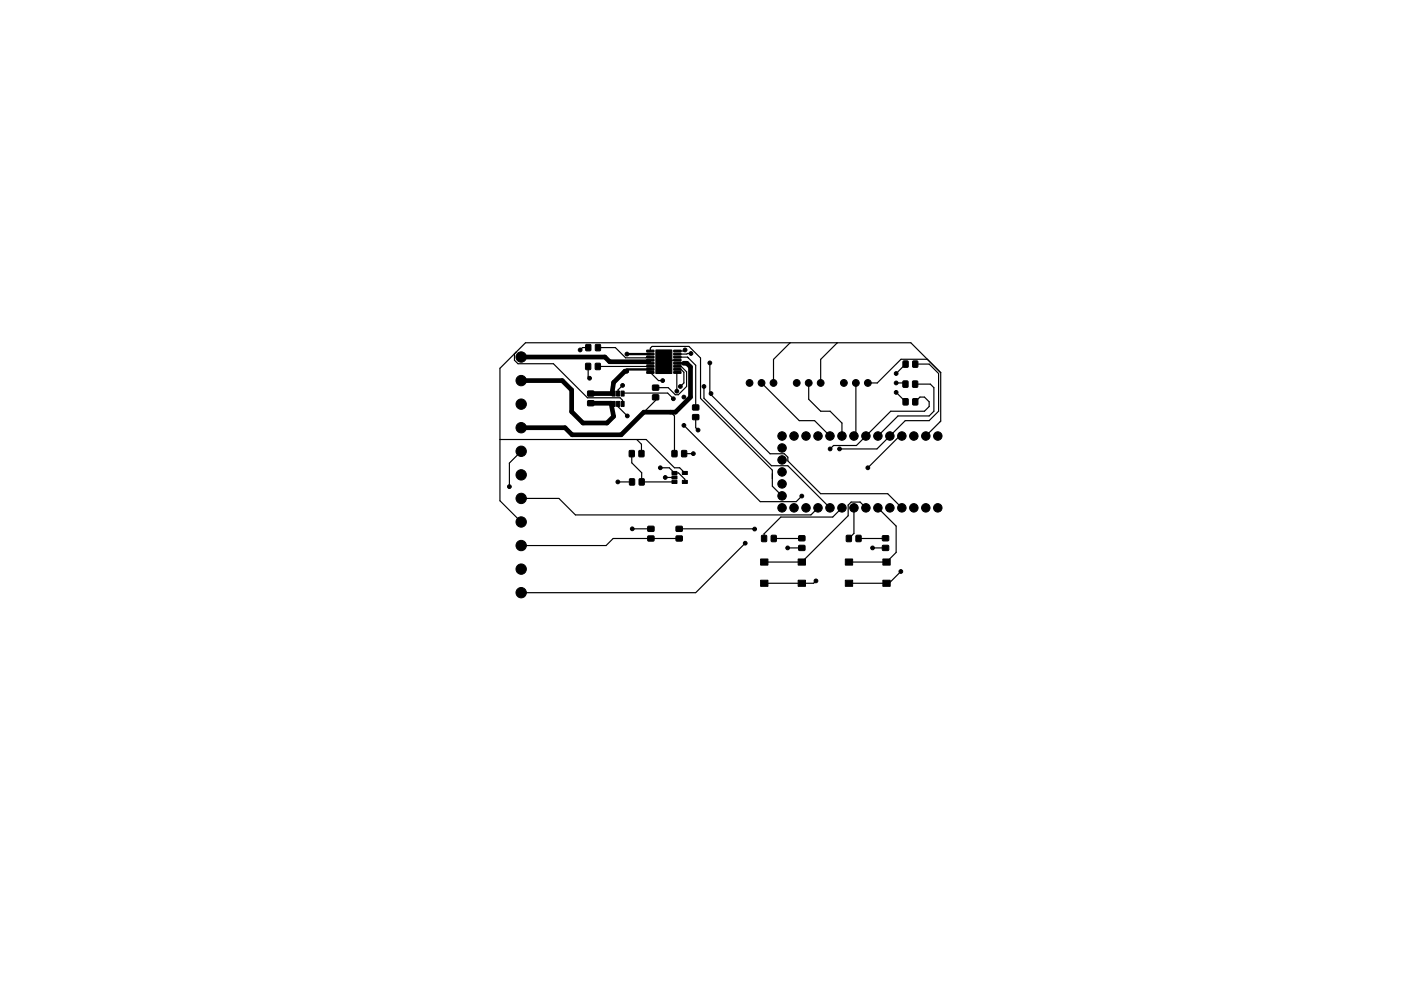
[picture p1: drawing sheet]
<svg xmlns="http://www.w3.org/2000/svg" width="297mm" height="210mm" viewBox="0 0 297 210" stroke-linecap="round" stroke-linejoin="round" font-family="sans-serif">
<g fill="#000" stroke="#000" stroke-width=".21">
<path d="M124.2 77.1h1v1.3h-1zM124.2 73.1h1v1.3h-1zM126.2 77.1h1.1l-.1 1.3h-1zM126.3 73.1h1v1.3h-1zM137.1 78.9l1.5-.1 .1 .3-1.5 .1zM137.1 78.2h1.5l.1 .3-1.5 .1zM137.1 77.6l1.5-.1 .1 .3-1.5 .1zM137.1 76.9h1.5l.1 .3-1.5 .1zM137.1 76.3l1.5-.1 .1 .3-1.5 .1zM137.1 75.6h1.5l.1 .3-1.5 .1zM137.1 75l1.5-.1 .1 .3-1.5 .1zM137.1 74.3h1.5l.1 .3-1.5 .1z"/>
<path d="M139.1 74.2h3.4v5h-3.4zM142.9 74.3h1.4l.1 .3-1.5 .1zM142.9 75l1.4-.1 .1 .3-1.5 .1zM142.9 75.6h1.4l.1 .3-1.5 .1zM142.9 76.3l1.4-.1 .1 .3-1.5 .1zM142.9 76.9h1.4l.1 .3-1.5 .1zM142.9 77.6l1.4-.1 .1 .3-1.5 .1zM142.9 78.2h1.4l.1 .3-1.5 .1zM142.9 78.9l1.4-.1 .1 .3-1.5 .1zM191.5 76.6h1v1.3h-1zM193.5 76.6h1.1l-.1 1.3h-1zM124.6 83h1.3v1h-1.3z"/>
<path d="M124.6 85h1.3v1l-1.3 .1zM129.8 85.2h.6v1h-.6zM129.8 83h.6v1h-.6zM130.7 85.2h.7v1h-.7zM130.7 83h.7v1h-.7zM131.7 85.2h.6v1h-.6zM131.7 83h.6v1h-.6zM133.4 95.6h1.1l-.1 1.3h-1zM135.5 95.6h1v1.3h-1zM138.4 81.7h1.2v1l-1.2 .1zM138.4 83.8h1.2v1h-1.2zM142.5 95.6h1v1.3h-1z"/>
<path d="M144.5 95.6h1.1l-.1 1.3h-1zM146.9 88h1.2v1h-1.2zM146.9 85.9h1.2v1l-1.2 .1zM191.5 80.9h1v1.2h-1zM191.5 84.6h1v1.3h-1zM193.5 80.9h1v1.2h-1zM193.5 84.6h1.1l-.1 1.3h-1zM133.5 101.6h1v1.3h-1zM135.5 101.6h1.1l-.1 1.3h-1zM137.4 111.7h1.2v1h-1.2zM137.4 113.7h1.2v1l-1.2 .1zM142.5 101.9h1v.7h-1z"/>
<path d="M142.5 101h1v.6h-1zM142.5 100h1v.7h-1zM143.4 113.7h1.2v1l-1.2 .1zM143.4 111.7h1.2v1h-1.2zM144.7 100h1v.7h-1zM144.7 101.9h1v.7h-1zM161.3 118.6h1.5v1.3h-1.5zM161.5 113.6h1v1.3h-1zM163.5 113.6h1.1l-.1 1.3h-1zM169.2 118.6h1.6v1.3h-1.6zM169.4 113.7h1.2v1h-1.2zM169.4 115.7h1.2v1l-1.2 .1z"/>
<path d="M179.2 118.6h1.6v1.3h-1.6zM179.5 113.6h1v1.3h-1zM181.5 113.6h1v1.3h-1zM187.2 118.6h1.5v1.3h-1.5zM187.1 113.7h1.3v1h-1.3zM187.1 115.7h1.3v1l-1.3 .1zM161.3 123.1h1.5v1.3h-1.5zM169.2 123.1h1.6v1.3h-1.6zM179.2 123.1h1.6v1.3h-1.6zM187.2 123.1h1.5v1.3h-1.5z"/>
<circle cx="110.5" cy="75.7" r="1.1"/>
<circle cx="123" cy="74.2" r=".4"/>
<circle cx="132.9" cy="78.7" r=".4"/>
<circle cx="132.9" cy="75.1" r=".4"/>
<circle cx="140" cy="76.7" r=".25"/>
<circle cx="140" cy="75.2" r=".25"/>
<circle cx="140" cy="78.2" r=".25"/>
<circle cx="141.5" cy="76.7" r=".25"/>
<circle cx="141.5" cy="75.2" r=".25"/>
<circle cx="141.5" cy="78.2" r=".25"/>
<circle cx="145.2" cy="74.2" r=".4"/>
<circle cx="146.5" cy="75" r=".4"/>
<circle cx="150.5" cy="77" r=".4"/>
<circle cx="190" cy="79.2" r=".4"/>
<circle cx="110.5" cy="90.7" r="1.1"/>
<circle cx="110.5" cy="95.7" r="1.1"/>
<circle cx="110.5" cy="85.7" r="1.1"/>
<circle cx="110.5" cy="80.7" r="1.1"/>
<circle cx="125" cy="80.2" r=".4"/>
<circle cx="132" cy="81.8" r=".4"/>
<circle cx="133" cy="88.2" r=".4"/>
<circle cx="140" cy="99.2" r=".4"/>
<circle cx="140.5" cy="80.7" r=".4"/>
<circle cx="142.8" cy="84.6" r=".4"/>
<circle cx="143.5" cy="83" r=".4"/>
<circle cx="144.2" cy="82" r=".4"/>
<circle cx="145" cy="84.2" r=".4"/>
<circle cx="145" cy="90.2" r=".4"/>
<circle cx="147" cy="96.2" r=".4"/>
<circle cx="148" cy="91.2" r=".4"/>
<circle cx="149.2" cy="82" r=".4"/>
<circle cx="150.7" cy="83.5" r=".4"/>
<circle cx="158.9" cy="81.2" r=".72"/>
<circle cx="161.5" cy="81.2" r=".72"/>
<circle cx="164" cy="81.2" r=".72"/>
<circle cx="165.8" cy="92.5" r=".9"/>
<circle cx="165.8" cy="97.6" r=".9"/>
<circle cx="165.8" cy="95" r=".9"/>
<circle cx="168.3" cy="92.5" r=".9"/>
<circle cx="168.9" cy="81.2" r=".72"/>
<circle cx="170.9" cy="92.5" r=".9"/>
<circle cx="171.5" cy="81.2" r=".72"/>
<circle cx="173.4" cy="92.5" r=".9"/>
<circle cx="174" cy="81.2" r=".72"/>
<circle cx="176" cy="92.5" r=".9"/>
<circle cx="176" cy="95.2" r=".4"/>
<circle cx="178" cy="95.2" r=".4"/>
<circle cx="178.5" cy="92.5" r=".9"/>
<circle cx="178.9" cy="81.2" r=".72"/>
<circle cx="181" cy="92.5" r=".9"/>
<circle cx="181.5" cy="81.2" r=".72"/>
<circle cx="183.6" cy="92.5" r=".9"/>
<circle cx="184" cy="81.2" r=".72"/>
<circle cx="184" cy="99.2" r=".4"/>
<circle cx="186.1" cy="92.5" r=".9"/>
<circle cx="188.7" cy="92.5" r=".9"/>
<circle cx="190" cy="81.2" r=".4"/>
<circle cx="190" cy="83.2" r=".4"/>
<circle cx="191.2" cy="92.5" r=".9"/>
<circle cx="193.7" cy="92.5" r=".9"/>
<circle cx="196.3" cy="92.5" r=".9"/>
<circle cx="198.8" cy="92.5" r=".9"/>
<circle cx="108" cy="103.2" r=".4"/>
<circle cx="110.5" cy="110.7" r="1.1"/>
<circle cx="110.5" cy="115.7" r="1.1"/>
<circle cx="110.5" cy="100.7" r="1.1"/>
<circle cx="110.5" cy="105.7" r="1.1"/>
<circle cx="131" cy="102.2" r=".4"/>
<circle cx="134.1" cy="112.2" r=".4"/>
<circle cx="141" cy="101.3" r=".4"/>
<circle cx="158" cy="115.2" r=".4"/>
<circle cx="160" cy="112.2" r=".4"/>
<circle cx="165.8" cy="107.7" r=".9"/>
<circle cx="165.8" cy="105.2" r=".9"/>
<circle cx="165.8" cy="102.7" r=".9"/>
<circle cx="165.8" cy="100.1" r=".9"/>
<circle cx="167" cy="116.2" r=".4"/>
<circle cx="168.3" cy="107.7" r=".9"/>
<circle cx="170" cy="105.2" r=".4"/>
<circle cx="170.9" cy="107.7" r=".9"/>
<circle cx="173.4" cy="107.7" r=".9"/>
<circle cx="176" cy="107.7" r=".9"/>
<circle cx="178.5" cy="107.7" r=".9"/>
<circle cx="181" cy="107.7" r=".9"/>
<circle cx="183.6" cy="107.7" r=".9"/>
<circle cx="185" cy="116.2" r=".4"/>
<circle cx="186.1" cy="107.7" r=".9"/>
<circle cx="188.7" cy="107.7" r=".9"/>
<circle cx="191.2" cy="107.7" r=".9"/>
<circle cx="193.7" cy="107.7" r=".9"/>
<circle cx="196.3" cy="107.7" r=".9"/>
<circle cx="198.8" cy="107.7" r=".9"/>
<circle cx="110.5" cy="125.7" r="1.1"/>
<circle cx="110.5" cy="120.7" r="1.1"/>
<circle cx="173" cy="123.2" r=".4"/>
<circle cx="191" cy="121.2" r=".4"/>
</g>
<g fill="none" stroke="#000" stroke-width=".25">
<path d="M109.1 75.1v1.3l.7 .8h7.5l7.3 7.2h6.9l.5 .5v.8M124.7 77.7v2.2l.3 .3M124.7 73.7h-1.2l-.5 .5M126.8 73.7h3.7l2.2 2.2h4.2l.2-.1h.8M137.9 77.7h-11.1M137.9 74.5v-.6l.3-.4h7.9l2.4 2.5v8.5l15.2 15.2v3.4l2.1 2.1M137.9 79l1.7 1.7h.9M143.6 76.4h-2.5l-.3 .3M143.6 75.8h2.2l1.7 1.7v8.9M143.6 77.7h.8l1.2 1.2v3.1l-1.8 1.7h-.6l-1.5-1.5h-2.7M143.6 78.4h.8l.6 .6v2.2l-.8 .8M143.6 79l-.1 .1v3.9"/>
<path d="M144.9 77.1h.1M145.2 74.2l-.2 .3h-1.4M146.5 75l-2.9 .1M150.5 77v6.2l.3 .3v.2l12.5 12.6h3l.7 .7v.8l7 6.9h14.2l3 3M167.5 72.7l-3.5 3.5v5M177.5 72.7l-3.5 3.5v5M192 77.2l-2 2M194 77.2h3l2 2v8l-2 2h-5.1l-6 6h-7.9M196.6 76.2h-5.6l-5 5h-2M106 93.2h31l6 6h1.1l1.1 1.1M110.5 95.7l-2.5 2.5v5M131.1 85.7v.6l1.9 1.9"/>
<path d="M132 81.8l-.9 .9v.8M132 83.5l9.6-.1 1.2 1.2M133.9 96.2v2l2.2 2.1v1.9h6.9M135 93.2l1 1v2M139 84.3v.6l-2.5 2.5M140 99.2h1.9l1.1 1.1h.9l1.3 1.4v.5M142.2 87.4l.8 .8v8M145 90.2l16.2 16.2h7.6l1.2-1.2M145.1 96.2h1.9M147.5 88.5v2.2l.5 .5M149.2 82v2.5l14.4 14.3h3.4l9 8.9M161.5 81.2l8 8h3.2l3.3 3.3"/>
<path d="M171.5 81.2v3.5l2.5 2.5h2l2.5 2.6v2.7M181.5 81.2v10.9l-.5 .4M190 81.2h1.7l.3 .3M190 83.2l2 2M191.2 92.5h-.5l-6.7 6.7M194 81.5h3.3l.7 .7v5l-1 1h-6.6l-4.3 4.3M194 85.2l1-1h1l1 1v1l-1 1h-7.1l-7.3 7.3h-4.9l-.7 .7M196.3 92.5l3.1-3.2v-10.2l-6.3-6.4h-81.7l-5.4 5.4v28.1l4.5 4.5M110.5 105.7h8l3.5 3.5h49.9l1.5-1.5M131 102.2h3M134.1 112.2h.1M134.1 112.2h3.9"/>
<path d="M141.1 101.3h1.9M144 112.2h16M144 114.2h-14l-1.5 1.5h-18M158 115.2l-10.5 10.5h-37M167 116.2h3M170 114.2h-6M178.5 107.7l-1.9 2h-11l-3.6 3.5v1M181 107.7v5.5l-1 1M183.6 107.7l-1.2-1.2h-1.9l-.7 .7v2.2l-9.8 9.8h-8M185 116.2h2.7M186.1 107.7l3.9 3.9v5.6l-2 2h-8M187.7 114.2h-5.7"/>
<path d="M173 123.2l-.5 .5h-10.5M191 121.2l-2.5 2.5h-8.5"/>
</g>
<path d="M110.5 75.7h17.7l1 1h8.4M132.9 78.7h-.4l-2.4 2.4-.3 2.4h-4.6M144.9 77.1h.7l.8 .7v6.4l-3.2 3.2h-6.7l-4.8 4.8h-10.4l-1.5-1.5h-9.3M110.5 80.7h8.7l2 2v4.6l2.4 2.4h5.1l1.4-1.4-.6-2.8M125.2 85.5h4.3M129.5 85.5l.3 .2" fill="none" stroke="#000" stroke-width="1"/>
<path d="M132.9 78.4h5M132.9 75.1h5M143.6 77.1h1.3" fill="none" stroke="#000" stroke-width=".5"/>
<circle cx="132.9" cy="75.1" r=".25" fill="#000"/>
</svg>
